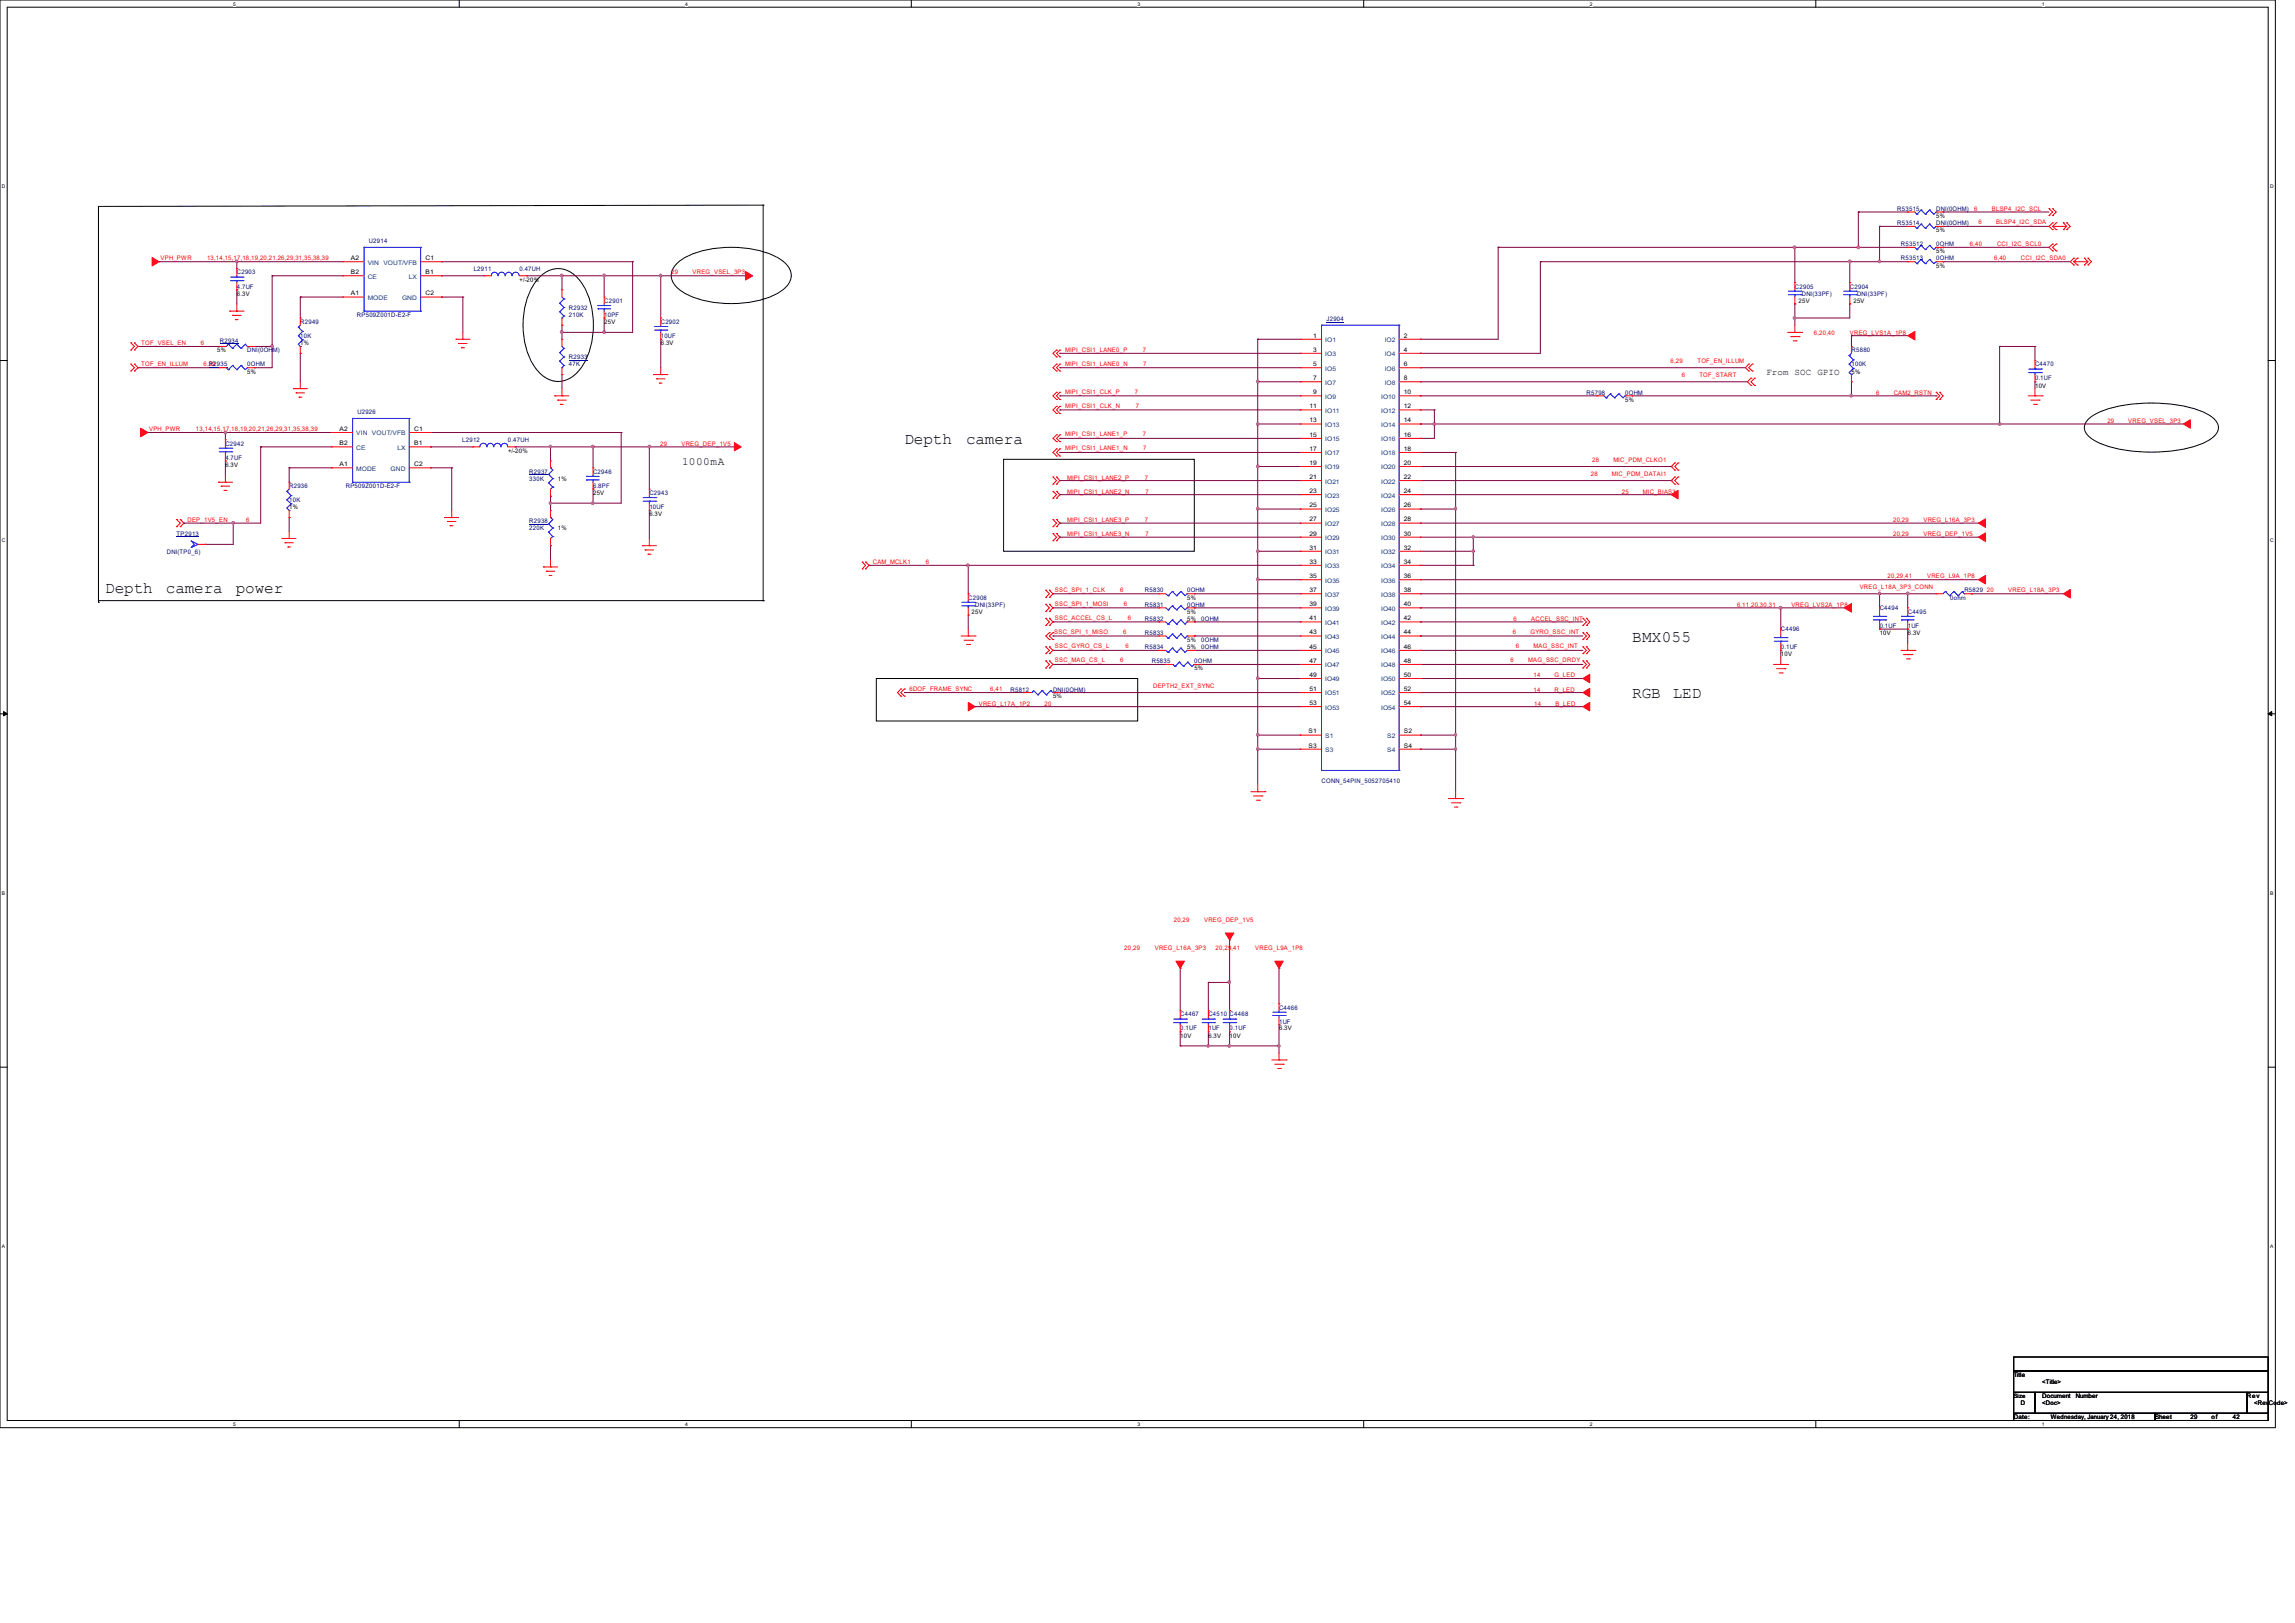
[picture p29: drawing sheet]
<svg xmlns="http://www.w3.org/2000/svg" width="297mm" height="210mm" viewBox="0 0 297 210" stroke-linecap="round" stroke-linejoin="round" font-family="sans-serif">
<defs><g id="words">
<g font-size="2.1">
<text x="117.1" y="57.4">Depth</text>
<text x="125" y="57.4">camera</text>
<text x="13.6" y="76.8">Depth</text>
<text x="21.5" y="76.8">camera</text>
<text x="30.5" y="76.8">power</text>
<text x="211.2" y="83">BMX055</text>
<text x="211.2" y="90.3">RGB</text>
<text x="216.5" y="90.3">LED</text>
</g>
<text font-size="1.4" x="88.3" y="60.2">1000mA</text>
<text font-size="1.2" x="228.6" y="48.6">From SOC GPIO</text>
<g font-size=".8" fill="#000080">
<text x="245.5" y="27.3">R53515</text>
<text x="245.5" y="29.1">R53514</text>
<text x="250.6" y="27.3">DNI(0OHM)</text>
<text x="250.6" y="29.1">DNI(0OHM)</text>
<text x="30.7" y="35.5">C2903</text>
<text x="47.8" y="31.5">U2914</text>
<text x="61.3" y="35.1">L2911</text>
<text x="67.2" y="35.1">0.47UH</text>
<text x="246" y="31.9">R53512</text>
<text x="246" y="33.7">R53513</text>
<text x="250.6" y="31.9">0OHM</text>
<text x="250.6" y="33.7">0OHM</text>
<text x="30.7" y="37.3">4.7UF</text>
<text x="38.9" y="41.9">R2949</text>
<text x="46.2" y="41">RP509Z001D-E2-F</text>
<text x="73.6" y="40.1">R2932</text>
<text x="73.6" y="41">210K</text>
<text x="78.2" y="39.2">C2901</text>
<text x="78.2" y="41">10PF</text>
<text x="85.5" y="41.9">C2902</text>
<text x="171.7" y="41.6">J2904</text>
<text x="232.3" y="37.3">C2905</text>
<text x="233.2" y="38.3">DNI(33PF)</text>
<text x="239.4" y="37.3">C2904</text>
<text x="240.3" y="38.3">DNI(33PF)</text>
<text x="27" y="47.4">R2935</text>
<text x="28.4" y="44.3">R2934</text>
<text x="32" y="47.4">0OHM</text>
<text x="32" y="45.6">DNI(0OHM)</text>
<text x="38.9" y="43.8">10K</text>
<text x="73.6" y="46.5">R2933</text>
<text x="73.6" y="47.4">47K</text>
<text x="85.5" y="43.8">10UF</text>
<text x="239.6" y="45.6">R5880</text>
<text x="239.6" y="47.4">100K</text>
<text x="263.4" y="47.4">C4470</text>
<text x="46.3" y="53.6">U2926</text>
<text x="205.3" y="51.1">R5798</text>
<text x="210.3" y="51.1">0OHM</text>
<text x="263.4" y="49.2">0.1UF</text>
<text x="29.2" y="57.7">C2942</text>
<text x="29.2" y="59.5">4.7UF</text>
<text x="59.8" y="57.2">L2912</text>
<text x="65.7" y="57.2">0.47UH</text>
<text x="37.4" y="63.2">R2936</text>
<text x="37.4" y="65">10K</text>
<text x="44.7" y="63.2">RP509Z001D-E2-F</text>
<text x="68.5" y="61.3">R2937</text>
<text x="68.5" y="62.2">330K</text>
<text x="76.8" y="61.3">C2946</text>
<text x="76.8" y="63.2">6.8PF</text>
<text x="84" y="64">C2943</text>
<text x="84" y="65.9">10UF</text>
<text x="21.6" y="71.6">DNI(TP0_6)</text>
<text x="22.9" y="69.3">TP2913</text>
<text x="68.5" y="67.7">R2938</text>
<text x="68.5" y="68.6">220K</text>
<text x="125.3" y="77.6">C2908</text>
<text x="148.2" y="76.7">R5830</text>
<text x="153.6" y="76.7">0OHM</text>
<text x="252.4" y="77.6">0ohm</text>
<text x="254.2" y="76.7">R5829</text>
<text x="126.2" y="78.5">DNI(33PF)</text>
<text x="148.2" y="82.2">R5833</text>
<text x="148.2" y="84">R5834</text>
<text x="148.2" y="78.5">R5831</text>
<text x="148.2" y="80.3">R5832</text>
<text x="153.6" y="78.5">0OHM</text>
<text x="155.5" y="84">0OHM</text>
<text x="155.5" y="80.3">0OHM</text>
<text x="155.5" y="83.1">0OHM</text>
<text x="230.5" y="81.7">C4496</text>
<text x="230.5" y="84">0.1UF</text>
<text x="243.3" y="78.9">C4494</text>
<text x="243.3" y="81.2">0.1UF</text>
<text x="246.9" y="79.4">C4495</text>
<text x="246.9" y="81.2">1UF</text>
<text x="130.8" y="89.5">R5812</text>
<text x="136.3" y="89.5">DNI(0OHM)</text>
<text x="149.1" y="85.8">R5835</text>
<text x="154.6" y="85.8">0OHM</text>
<text x="171" y="101.3">CONN_54PIN_5052705410</text>
<text x="152.7" y="131.5">C4467</text>
<text x="156.4" y="131.5">C4510 C4468</text>
<text x="165.5" y="130.6">C4466</text>
<text x="152.7" y="133.3">0.1UF</text>
<text x="156.4" y="133.3">1UF</text>
<text x="159.1" y="133.3">0.1UF</text>
<text x="165.5" y="132.5">1UF</text>
</g>
<g font-size=".8">
<text x="250.6" y="28.2">5%</text>
<text x="45.4" y="33.7">A2</text>
<text x="45.4" y="35.5">B2</text>
<text x="55.1" y="35.5">B1</text>
<text x="55.1" y="33.7">C1</text>
<text x="250.6" y="32.8">5%</text>
<text x="250.6" y="34.6">5%</text>
<text x="250.6" y="30.1">5%</text>
<text x="30.7" y="38.3">6.3V</text>
<text x="45.4" y="38.2">A1</text>
<text x="55.1" y="38.2">C2</text>
<text x="67.2" y="36.4">+/-20%</text>
<text x="78.2" y="41.9">25V</text>
<text x="232.8" y="39.2">25V</text>
<text x="239.9" y="39.2">25V</text>
<text x="28.1" y="45.6">5%</text>
<text x="38.9" y="44.7">1%</text>
<text x="85.5" y="44.7">6.3V</text>
<text x="169.9" y="43.7">1</text>
<text x="169.9" y="45.5">3</text>
<text x="169.9" y="47.4">5</text>
<text x="181.7" y="43.7">2</text>
<text x="181.7" y="45.5">4</text>
<text x="181.7" y="47.4">6</text>
<text x="32" y="48.3">5%</text>
<text x="169.5" y="52.8">11</text>
<text x="169.9" y="49.2">7</text>
<text x="169.9" y="51">9</text>
<text x="181.7" y="49.2">8</text>
<text x="181.7" y="51">10</text>
<text x="181.7" y="52.8">12</text>
<text x="210.3" y="52">5%</text>
<text x="239.6" y="48.3">5%</text>
<text x="263.4" y="50.2">10V</text>
<text x="43.9" y="55.8">A2</text>
<text x="43.9" y="57.6">B2</text>
<text x="53.6" y="57.6">B1</text>
<text x="53.6" y="55.8">C1</text>
<text x="65.7" y="58.6">+/-20%</text>
<text x="169.5" y="54.7">13</text>
<text x="169.5" y="56.5">15</text>
<text x="169.5" y="58.3">17</text>
<text x="181.7" y="54.7">14</text>
<text x="181.7" y="56.5">16</text>
<text x="181.7" y="58.3">18</text>
<text x="29.2" y="60.4">6.3V</text>
<text x="37.4" y="65.9">1%</text>
<text x="43.9" y="60.3">A1</text>
<text x="53.6" y="60.3">C2</text>
<text x="72.2" y="62.2">1%</text>
<text x="76.8" y="64">25V</text>
<text x="169.5" y="60.2">19</text>
<text x="169.5" y="62">21</text>
<text x="169.5" y="63.8">23</text>
<text x="169.5" y="65.7">25</text>
<text x="181.7" y="60.2">20</text>
<text x="181.7" y="62">22</text>
<text x="181.7" y="63.8">24</text>
<text x="181.7" y="65.7">26</text>
<text x="72.2" y="68.6">1%</text>
<text x="84" y="66.8">6.3V</text>
<text x="169.5" y="67.5">27</text>
<text x="169.5" y="69.3">29</text>
<text x="169.5" y="71.1">31</text>
<text x="181.7" y="67.5">28</text>
<text x="181.7" y="69.3">30</text>
<text x="181.7" y="71.1">32</text>
<text x="153.6" y="77.6">5%</text>
<text x="169.5" y="72.9">33</text>
<text x="169.5" y="74.8">35</text>
<text x="169.5" y="76.6">37</text>
<text x="181.7" y="72.9">34</text>
<text x="181.7" y="74.8">36</text>
<text x="181.7" y="76.6">38</text>
<text x="125.7" y="79.4">25V</text>
<text x="153.6" y="83.1">5%</text>
<text x="153.6" y="84">5%</text>
<text x="153.6" y="79.4">5%</text>
<text x="153.6" y="80.3">5%</text>
<text x="169.5" y="78.4">39</text>
<text x="169.5" y="80.3">41</text>
<text x="169.5" y="82.1">43</text>
<text x="169.5" y="83.9">45</text>
<text x="181.7" y="78.4">40</text>
<text x="181.7" y="80.3">42</text>
<text x="181.7" y="82.1">44</text>
<text x="181.7" y="83.9">46</text>
<text x="243.3" y="82.2">10V</text>
<text x="246.9" y="82.2">6.3V</text>
<text x="154.6" y="86.7">5%</text>
<text x="169.5" y="85.8">47</text>
<text x="169.5" y="87.6">49</text>
<text x="169.5" y="89.4">51</text>
<text x="181.7" y="85.8">48</text>
<text x="181.7" y="87.6">50</text>
<text x="181.7" y="89.4">52</text>
<text x="230.5" y="84.9">10V</text>
<text x="136.3" y="90.4">5%</text>
<text x="169.3" y="94.9">S1</text>
<text x="169.5" y="91.2">53</text>
<text x="181.7" y="94.9">S2</text>
<text x="181.7" y="91.2">54</text>
<text x="169.3" y="96.7">S3</text>
<text x="181.7" y="96.7">S4</text>
<text x="152.7" y="134.3">10V</text>
<text x="156.4" y="134.3">6.3V</text>
<text x="159.1" y="134.3">10V</text>
<text x="165.5" y="133.3">6.3V</text>
<text x="260.6" y="178.2">Title</text>
<text x="264.3" y="179.1">&lt;Title&gt;</text>
<text x="260.6" y="180.9">Size</text>
<text x="260.6" y="183.6">Date:</text>
<text x="261.5" y="181.8">D</text>
<text x="264.3" y="180.9">Document</text>
<text x="264.3" y="181.8">&lt;Doc&gt;</text>
<text x="265.4" y="183.6">Wednesday, January 24, 2018</text>
<text x="268.6" y="180.9">Number</text>
<text x="278.9" y="183.6">Sheet</text>
<text x="283.5" y="183.6">29</text>
<text x="286.2" y="183.6">of</text>
<text x="289" y="183.6">42</text>
<text x="290.8" y="180.9">Rev</text>
<text x="291.7" y="181.8">&lt;RevCode&gt;</text>
</g>
<g font-size=".8" fill="#f00">
<text x="255.5" y="27.3">6</text>
<text x="256" y="29">6</text>
<text x="257.8" y="27.3">BLSP4_I2C_SCL</text>
<text x="258.3" y="29">BLSP4_I2C_SDA</text>
<text x="20.8" y="33.7">VPH_PWR</text>
<text x="26.8" y="33.7">13,14,15,17,18,19,20,21,26,29,31,35,38,39</text>
<text x="86.9" y="35.5">29</text>
<text x="89.6" y="35.5">VREG_VSEL_3P3</text>
<text x="254.9" y="31.9">6,40</text>
<text x="258.1" y="33.7">6,40</text>
<text x="258.5" y="31.9">CCI_I2C_SCL0</text>
<text x="261.5" y="33.7">CCI_I2C_SDA0</text>
<text x="18.3" y="47.4">TOF_EN_ILLUM</text>
<text x="18.3" y="44.7">TOF_VSEL_EN</text>
<text x="26" y="44.7">6</text>
<text x="26.3" y="47.4">6,29</text>
<text x="137.8" y="47.3">MIPI_CSI1_LANE0_N</text>
<text x="137.8" y="45.5">MIPI_CSI1_LANE0_P</text>
<text x="147.9" y="45.5">7</text>
<text x="148" y="47.3">7</text>
<text x="216.2" y="46.9">6,29</text>
<text x="219.7" y="46.9">TOF_EN_ILLUM</text>
<text x="234.8" y="43.3">6,20,40</text>
<text x="239.4" y="43.3">VREG_LVS1A_1P8</text>
<text x="137.8" y="52.8">MIPI_CSI1_CLK_N</text>
<text x="137.8" y="51">MIPI_CSI1_CLK_P</text>
<text x="146.9" y="51">7</text>
<text x="147" y="52.8">7</text>
<text x="217.6" y="48.8">6</text>
<text x="219.9" y="48.8">TOF_START</text>
<text x="242.8" y="51.1">6</text>
<text x="245.1" y="51.1">CAM2_RSTN</text>
<text x="19.3" y="55.8">VPH_PWR</text>
<text x="25.4" y="55.8">13,14,15,17,18,19,20,21,26,29,31,35,38,39</text>
<text x="85.4" y="57.7">29</text>
<text x="88.2" y="57.7">VREG_DEP_1V5</text>
<text x="137.8" y="56.5">MIPI_CSI1_LANE1_P</text>
<text x="137.8" y="58.3">MIPI_CSI1_LANE1_N</text>
<text x="147.9" y="56.5">7</text>
<text x="148" y="58.3">7</text>
<text x="206" y="59.8">28</text>
<text x="208.8" y="59.8">MIC_PDM_CLKO1</text>
<text x="272.7" y="54.7">29</text>
<text x="275.4" y="54.7">VREG_VSEL_3P3</text>
<text x="138.1" y="62.1">MIPI_CSI1_LANE2_P</text>
<text x="138.1" y="63.9">MIPI_CSI1_LANE2_N</text>
<text x="148.2" y="62.1">7</text>
<text x="148.3" y="63.9">7</text>
<text x="205.9" y="61.6">28</text>
<text x="208.6" y="61.6">MIC_PDM_DATAI1</text>
<text x="209.9" y="63.9">25</text>
<text x="212.6" y="63.9">MIC_BIAS3</text>
<text x="24.3" y="67.5">DEP_1V5_EN</text>
<text x="31.8" y="67.5">6</text>
<text x="138.1" y="69.3">MIPI_CSI1_LANE3_N</text>
<text x="138.1" y="67.5">MIPI_CSI1_LANE3_P</text>
<text x="148.2" y="67.5">7</text>
<text x="148.3" y="69.3">7</text>
<text x="245" y="67.5">20,29</text>
<text x="245" y="69.3">20,29</text>
<text x="248.9" y="67.5">VREG_L16A_3P3</text>
<text x="248.9" y="69.3">VREG_DEP_1V5</text>
<text x="113" y="73">CAM_MCLK1</text>
<text x="119.8" y="73">6</text>
<text x="136.5" y="76.6">SSC_SPI_1_CLK</text>
<text x="145" y="76.6">6</text>
<text x="240.7" y="76.2">VREG_L18A_3P3_CONN</text>
<text x="244.3" y="74.8">20,29,41</text>
<text x="249.4" y="74.8">VREG_L9A_1P8</text>
<text x="257.1" y="76.7">20</text>
<text x="259.9" y="76.7">VREG_L18A_3P3</text>
<text x="136.4" y="82.1">SSC_SPI_1_MISO</text>
<text x="136.5" y="78.4">SSC_SPI_1_MOSI</text>
<text x="136.5" y="80.2">SSC_ACCEL_CS_L</text>
<text x="136.5" y="83.9">SSC_GYRO_CS_L</text>
<text x="145.3" y="82.1">6</text>
<text x="145.4" y="78.4">6</text>
<text x="145.7" y="83.9">6</text>
<text x="146" y="80.2">6</text>
<text x="195.8" y="82.1">6</text>
<text x="195.9" y="80.3">6</text>
<text x="196.2" y="83.8">6</text>
<text x="198.1" y="82.1">GYRO_SSC_INT</text>
<text x="198.2" y="80.3">ACCEL_SSC_INT</text>
<text x="198.5" y="83.8">MAG_SSC_INT</text>
<text x="224.8" y="78.5">6,11,20,30,31</text>
<text x="231.8" y="78.5">VREG_LVS2A_1P8</text>
<text x="117.7" y="89.4">6DOF_FRAME_SYNC</text>
<text x="128.2" y="89.4">6,41</text>
<text x="136.5" y="85.7">SSC_MAG_CS_L</text>
<text x="145" y="85.7">6</text>
<text x="149.2" y="89">DEPTH2_EXT_SYNC</text>
<text x="195.5" y="85.7">6</text>
<text x="197.8" y="85.7">MAG_SSC_DRDY</text>
<text x="198.5" y="89.5">14</text>
<text x="198.5" y="87.6">14</text>
<text x="201.2" y="89.5">R_LED</text>
<text x="201.2" y="87.6">G_LED</text>
<text x="126.7" y="91.3">VREG_L17A_1P2</text>
<text x="135.2" y="91.3">20</text>
<text x="198.6" y="91.3">14</text>
<text x="201.3" y="91.3">B_LED</text>
<text x="151.9" y="119.3">20,29</text>
<text x="155.8" y="119.3">VREG_DEP_1V5</text>
<text x="145.5" y="122.9">20,29</text>
<text x="149.4" y="122.9">VREG_L16A_3P3</text>
<text x="157.3" y="122.9">20,29,41</text>
<text x="162.4" y="122.9">VREG_L9A_1P8</text>
</g>
<g font-size=".8" fill="#004080">
<text x="47.6" y="34.2">VIN VOUT/VFB</text>
<text x="47.6" y="38.8">MODE</text>
<text x="47.6" y="36.1">CE</text>
<text x="52" y="38.8">GND</text>
<text x="52.9" y="36.1">LX</text>
<text x="171.5" y="44.3">IO1</text>
<text x="171.5" y="46.1">IO3</text>
<text x="171.5" y="48">IO5</text>
<text x="179.2" y="44.3">IO2</text>
<text x="179.2" y="46.1">IO4</text>
<text x="179.2" y="48">IO6</text>
<text x="171.5" y="49.8">IO7</text>
<text x="171.5" y="51.6">IO9</text>
<text x="171.5" y="53.4">IO11</text>
<text x="178.7" y="51.6">IO10</text>
<text x="178.7" y="53.4">IO12</text>
<text x="179.2" y="49.8">IO8</text>
<text x="46.1" y="56.3">VIN VOUT/VFB</text>
<text x="46.1" y="58.2">CE</text>
<text x="51.4" y="58.2">LX</text>
<text x="171.5" y="55.2">IO13</text>
<text x="171.5" y="57.1">IO15</text>
<text x="171.5" y="58.9">IO17</text>
<text x="178.7" y="55.2">IO14</text>
<text x="178.7" y="57.1">IO16</text>
<text x="178.7" y="58.9">IO18</text>
<text x="46.1" y="60.9">MODE</text>
<text x="50.5" y="60.9">GND</text>
<text x="171.5" y="60.7">IO19</text>
<text x="171.5" y="62.6">IO21</text>
<text x="171.5" y="64.4">IO23</text>
<text x="178.7" y="60.7">IO20</text>
<text x="178.7" y="62.6">IO22</text>
<text x="178.7" y="64.4">IO24</text>
<text x="171.5" y="66.2">IO25</text>
<text x="171.5" y="68.1">IO27</text>
<text x="171.5" y="69.9">IO29</text>
<text x="171.5" y="71.7">IO31</text>
<text x="178.7" y="66.2">IO26</text>
<text x="178.7" y="68.1">IO28</text>
<text x="178.7" y="69.9">IO30</text>
<text x="178.7" y="71.7">IO32</text>
<text x="171.5" y="73.5">IO33</text>
<text x="171.5" y="75.4">IO35</text>
<text x="171.5" y="77.2">IO37</text>
<text x="178.7" y="73.5">IO34</text>
<text x="178.7" y="75.4">IO36</text>
<text x="178.7" y="77.2">IO38</text>
<text x="171.5" y="79">IO39</text>
<text x="171.5" y="80.9">IO41</text>
<text x="171.5" y="82.7">IO43</text>
<text x="178.7" y="79">IO40</text>
<text x="178.7" y="80.9">IO42</text>
<text x="178.7" y="82.7">IO44</text>
<text x="171.5" y="84.5">IO45</text>
<text x="171.5" y="86.4">IO47</text>
<text x="171.5" y="88.2">IO49</text>
<text x="171.5" y="90">IO51</text>
<text x="178.7" y="84.5">IO46</text>
<text x="178.7" y="86.4">IO48</text>
<text x="178.7" y="88.2">IO50</text>
<text x="178.7" y="90">IO52</text>
<text x="171.5" y="95.5">S1</text>
<text x="171.5" y="91.8">IO53</text>
<text x="178.7" y="91.8">IO54</text>
<text x="179.5" y="95.5">S2</text>
<text x="171.5" y="97.3">S3</text>
<text x="179.5" y="97.3">S4</text>
</g>
<g font-size=".6">
<text x="30.2" y=".7">5</text>
<text x="88.7" y=".7">4</text>
<text x="147.2" y=".7">3</text>
<text x="205.7" y=".7">2</text>
<text x="264.2" y=".7">1</text>
<text x=".3" y="24.4">D</text>
<text x="293.8" y="24.4">D</text>
<text x=".3" y="70.1">C</text>
<text x="293.8" y="70.1">C</text>
<text x=".3" y="115.8">B</text>
<text x="293.8" y="115.8">B</text>
<text x=".3" y="161.5">A</text>
<text x="293.8" y="161.5">A</text>
<text x="30.2" y="184.5">5</text>
<text x="88.7" y="184.5">4</text>
<text x="147.2" y="184.5">3</text>
<text x="205.7" y="184.5">2</text>
<text x="264.2" y="184.5">1</text>
</g>
</g></defs>
<path d="M0 0h294.5v184.7h-294.5zM.9 .9h292.6v182.9h-292.6z" fill="none" stroke="#000" stroke-width=".13"/>
<g fill="#fff">
<path d="M30.2 .1h.3v.7h-.3z"/>
<path d="M30.2 183.9h.3v.8h-.3z"/>
</g>
<path d="M59.4 0v.9M59.4 183.8v.9" fill="none" stroke="#000" stroke-width=".13"/>
<g fill="#fff">
<path d="M88.7 .1h.3v.7h-.3z"/>
<path d="M88.7 183.9h.3v.8h-.3z"/>
</g>
<path d="M117.9 0v.9M117.9 183.8v.9" fill="none" stroke="#000" stroke-width=".13"/>
<g fill="#fff">
<path d="M147.2 .1h.3v.7h-.3z"/>
<path d="M147.2 183.9h.3v.8h-.3z"/>
</g>
<path d="M176.5 0v.9M176.5 183.8v.9" fill="none" stroke="#000" stroke-width=".13"/>
<g fill="#fff">
<path d="M205.7 .1h.4v.7h-.4z"/>
<path d="M205.7 183.9h.4v.8h-.4z"/>
</g>
<path d="M235 0v.9M235 183.8v.9" fill="none" stroke="#000" stroke-width=".13"/>
<g fill="#fff">
<path d="M264.2 .1h.4v.7h-.4z"/>
<path d="M264.2 183.9h.4v.8h-.4z"/>
<path d="M.3 23.8h.4v.7h-.4z"/>
<path d="M293.8 23.8h.5v.7h-.5z"/>
<path d="M.3 69.5h.4v.7h-.4z"/>
<path d="M293.8 69.5h.5v.7h-.5z"/>
</g>
<path d="M0 46.7h.9M293.5 46.7h1" fill="none" stroke="#000" stroke-width=".13"/>
<g fill="#fff">
<path d="M.3 115.2h.4v.8h-.4z"/>
<path d="M293.8 115.2h.4v.8h-.4z"/>
</g>
<path d="M0 92.4h.9M293.5 92.4h1" fill="none" stroke="#000" stroke-width=".13"/>
<path d="M.5 92.1l.4 .3-.4 .2zM293.5 92.4l.5-.3v.5z" fill="#000" stroke="#000" stroke-width=".13"/>
<g fill="#fff">
<path d="M.3 161h.3v.7h-.3z"/>
<path d="M293.8 161h.4v.7h-.4z"/>
</g>
<g fill="none" stroke="#000" stroke-width=".13">
<path d="M69.6 36.2a3.3 3.3 0 0 1 5.3 0 10.2 10.2 0 0 1 1.4 9.2 5.4 5.4 0 0 1-3.3 3.9 3.7 3.7 0 0 1-4-2.1 10.7 10.7 0 0 1 0-10.3zM87.7 34a9.9 9.9 0 0 1 5.7-1.9 13.3 13.3 0 0 1 7.5 1.4 2.49 2.49 0 0 1 1.4 2.7 3.9 3.9 0 0 1-2.2 2 14.7 14.7 0 0 1-11 0 3.9 3.9 0 0 1-2.1-2 2.07 2.07 0 0 1 .7-2.2zM98.8 26.5h.1M98.8 26.5l-86.1 .2v51.2M98.8 26.5v51.2M129.9 59.4h24.7v11.9h-24.7zM270.2 54.3a9.5 9.5 0 0 1 5.5-2 19 19 0 0 1 9.7 1.2 2.45 2.45 0 0 1 1.7 1.8 2.45 2.45 0 0 1-1.7 1.9 19.3 19.3 0 0 1-11 .9 8.6 8.6 0 0 1-4.2-1.8 1.36 1.36 0 0 1 0-2zM12.7 77.9h.1M12.8 77.7h86M98.8 77.7h.1M113.4 87.8h33.8v5.5h-33.8zM0 138.1h.9"/>
<path d="M293.5 138.1h1M260.6 175.6h32.9v1.8h-32.9zM260.6 177.4h32.9v2.8h-32.9zM260.6 180.2h2.8v2.7h-2.8zM260.6 182.9h18.3v.9h-18.3zM263.4 180.2h27.4v2.7h-27.4zM278.9 182.9h14.6v.9h-14.6zM290.8 180.2h2.7v2.7h-2.7z"/>
</g>
<g fill="none" stroke="#800040" stroke-width=".13">
<path d="M20.6 33.9h.1M20.6 33.9h23.8M30.6 37.5h.1M30.6 33.9h.1M30.6 33.9v.9M30.6 37.5v1.8M35.2 35.7h.1M35.2 35.7h9.2M35.2 35.7v11.9h-2.3M38.9 38.4h.1M38.9 38.4h5.5M38.9 38.4v2.7"/>
<path d="M57.1 35.7h.1M57.1 33.9h.1M57.1 38.4h.1M57.1 33.9h24.8M57.1 35.7h5.6M57.1 38.4h2.8M59.9 38.4h.1M59.9 38.4v4.6M68.2 35.7h.1M68.2 35.7h28.3M72.7 35.7h.1M72.7 35.7v1.8"/>
<path d="M78.2 35.7h.1M78.2 35.7v2.7M81.9 33.9h.1M81.9 33.9v9.1h-9.2M85.5 35.7h.1M85.5 35.7v5.4M193.9 32h.1M193.9 32h53M193.9 32v11.9h-10.1M199.3 33.9h.1M199.3 33.9h47.6M199.3 33.9v11.8h-15.5"/>
<path d="M232.3 39.3h.1M232.3 32h.1M232.3 32v4.6M232.3 39.3v2.8M239.4 33.9h.1M239.4 39.3h.1M239.4 33.9v2.7M239.4 39.3v1.8h-7.1M240.5 27.4h.1M240.5 32h.1M240.5 27.4v4.6M240.5 27.4h6.4"/>
<path d="M243.2 29.3h.1M243.2 33.9h.1M243.2 29.3h3.7M243.2 29.3v4.6M251.5 33.9h.1M251.5 32h.1M251.5 29.3h.1M251.5 27.4h.1M251.5 33.9h16.4M251.5 27.4h13.7M251.5 32h13.7M251.5 29.3h13.7"/>
<path d="M17.9 47.6h.1M17.9 44.8h.1M17.9 44.8h10.5M17.9 47.6h10.5M19.1 56h.1M19.1 56h23.8M29.2 56h.1M29.2 59.6h.1M29.2 56v.9M29.2 59.6v1.9M32.9 44.8h.1M32.9 47.6h.1"/>
<path d="M32.9 44.8h2.3M33.7 57.8h.1M33.7 57.8v9.9h-9.9M33.7 57.8h9.2M35.2 44.8h.1M38.9 45.7h.1M38.9 45.7v3.7M55.7 56h.1M55.7 57.8h.1M55.7 56h24.7M55.7 57.8h5.5M66.7 57.8h.1"/>
<path d="M66.7 57.8h28.3M71.2 57.8h.1M71.2 57.8v1.8M72.7 48.5h.1M72.7 43h.1M72.7 42.1h.1M72.7 42.1v1.8M72.7 48.5v1.8M76.8 57.8h.1M76.8 57.8v2.7M78.2 43h.1M78.2 41.1h.1"/>
<path d="M78.2 41.1v1.9M80.4 56h.1M80.4 56v9.1h-9.2M84 57.8h.1M84 57.8v5.5M85.5 43.9h.1M85.5 43.9v3.7M137.2 45.7h.1M137.2 47.6h.1M137.2 58.5h.1M137.2 51.2h.1M137.2 53h.1"/>
<path d="M137.2 56.7h.1M137.2 47.6h31.1M137.2 45.7h31.1M137.2 58.5h31.1M137.2 51.2h31.1M137.2 53h31.1M137.2 56.7h31.1M162.8 43.9h.1M162.8 49.4h.1M162.8 54.9h.1M162.8 43.9h5.5M162.8 43.9v57.6"/>
<path d="M162.8 49.4h5.5M162.8 54.9h5.5M183.8 45.7h.1M183.8 43.9h.1M183.8 54.9h.1M183.8 56.7h.1M183.8 51.2h.1M183.8 49.4h.1M183.8 47.6h.1M183.8 47.6h42.1M183.8 58.5h4.6M183.8 51.2h22.9"/>
<path d="M183.8 53h1.8M183.8 49.4h42.3M183.8 54.9h98.8M185.6 54.9h.1M185.6 53h.1M185.6 53v3.7h-1.8M188.4 58.5h.1M188.4 58.5v43.9M211.2 51.2h39.4M232.3 41.1h.1M239.6 51.2h.1M239.6 43.4h.1"/>
<path d="M239.6 49.4h.1M239.6 43.4h7.3M239.6 43.4v1.4M239.6 49.4v1.8M250.6 51.2h.1M258.8 44.8h.1M258.8 54.9h.1M258.8 44.8h4.6M258.8 44.8v10.1M263.4 49.4h.1M263.4 44.8h.1M263.4 44.8v1.9"/>
<path d="M263.4 49.4v.9M23.8 67.7h.1M26.5 70.4h.1M30.2 67.7h.1M30.2 67.7v2.7h-3.7M37.4 60.5h.1M37.4 67h.1M37.4 60.5v1.9M37.4 67v1.8M37.4 60.5h5.5M55.7 60.5h.1M55.7 60.5h2.8"/>
<path d="M58.5 60.5h.1M58.5 60.5v5.5M71.2 64.2h.1M71.2 65.1h.1M71.2 70.6h.1M71.2 64.2v1.8M71.2 70.6v1.8M76.8 63.3h.1M76.8 65.1h.1M76.8 63.3v1.8M84 66h.1M84 66v3.7"/>
<path d="M112.5 73.2h.1M112.5 73.2h55.8M125.3 73.2h.1M125.3 79.6h.1M125.3 73.2v3.6M125.3 79.6v1.8M136.3 78.7h.1M136.3 76.8h.1M136.3 78.7h13.7M136.3 76.8h13.7M137.2 67.7h.1M137.2 64h.1"/>
<path d="M137.2 62.2h.1M137.2 69.5h.1M137.2 67.7h31.1M137.2 64h31.1M137.2 62.2h31.1M137.2 69.5h31.1M154.6 78.7h.1M154.6 76.8h.1M154.6 78.7h13.7M154.6 76.8h13.7M162.8 60.4h.1M162.8 65.9h.1"/>
<path d="M162.8 71.3h.1M162.8 75h.1M162.8 60.4h5.5M162.8 65.9h5.5M162.8 71.3h5.5M162.8 75h5.5M183.8 67.7h.1M183.8 65.9h.1M183.8 76.8h.1M183.8 78.7h.1M183.8 75h.1M183.8 67.7h72.2"/>
<path d="M183.8 60.4h32.5M183.8 64h32.5M183.8 62.2h32.5M183.8 69.5h72.2M183.8 73.2h6.9M183.8 65.9h4.6M183.8 71.3h6.9M183.8 75h72.2M183.8 78.7h54.9M183.8 76.8h66.8M188.4 65.9h.1M190.7 69.5h.1"/>
<path d="M190.7 71.3h.1M190.7 73.2h.1M190.7 69.5v3.7M216.3 60.4h.1M216.3 62.2h.1M216.3 64h.1M230.5 78.7h.1M230.5 78.7v2.7M243.2 76.8h.1M243.2 76.8v1.9M246.9 76.8h.1M246.9 76.8v1.9"/>
<path d="M255.1 76.8h.1M255.1 76.8h11.9M256 69.5h.1M117.1 89.6h.1M117.1 89.6h15.5M126.2 91.4h.1M126.2 91.4h42.1M136.3 80.5h.1M136.3 82.3h.1M136.3 84.2h.1M136.3 86h.1M136.3 80.5h13.7"/>
<path d="M136.3 82.3h13.7M136.3 84.2h13.7M136.3 86h14.6M137.2 89.6h.1M137.2 89.6h31.1M154.6 80.5h.1M154.6 82.3h.1M154.6 84.2h.1M154.6 80.5h13.7M154.6 82.3h13.7M154.6 84.2h13.7M155.4 86h.1"/>
<path d="M155.4 86h12.9M162.8 87.8h.1M162.8 95.1h.1M162.8 96.9h.1M162.8 87.8h5.5M162.8 95.1h5.5M162.8 96.9h5.5M183.8 80.5h.1M183.8 82.3h.1M183.8 84.2h.1M183.8 86h.1M183.8 91.4h.1"/>
<path d="M183.8 87.8h.1M183.8 89.6h.1M183.8 95.1h.1M183.8 96.9h.1M183.8 80.5h21.1M183.8 82.3h21.1M183.8 84.2h21.1M183.8 86h21.1M183.8 87.8h21.1M183.8 91.4h21.1M183.8 89.6h21.1M183.8 95.1h4.6"/>
<path d="M183.8 96.9h4.6M188.4 95.1h.1M188.4 96.9h.1M230.5 84.2h.1M230.5 84.2v.8M243.2 81.4h.1M243.2 81.4h3.7M246.9 81.4h.1M246.9 81.4v1.8M152.7 125.3h.1M152.7 135.3h.1M152.7 133.5h.1"/>
<path d="M152.7 125.3v5.5M152.7 133.5v1.8M152.7 135.3h12.8M156.4 127.1h.1M156.4 135.3h.1M156.4 133.5h.1M156.4 127.1v3.7M156.4 133.5v1.8M156.4 127.1h2.7M159.1 127.1h.1M159.1 135.3h.1M159.1 133.5h.1"/>
<path d="M159.1 121.6h.1M159.1 121.6v9.2M159.1 133.5v1.8M165.5 125.3h.1M165.5 135.3h.1M165.5 132.6h.1M165.5 125.3v4.6M165.5 132.6v3.7"/>
</g>
<g fill="#f0f" stroke="#f0f" stroke-width=".13">
<circle cx="30.6" cy="33.8" r=".16"/>
<circle cx="78.2" cy="35.6" r=".17"/>
<circle cx="72.7" cy="35.6" r=".17"/>
<circle cx="78.2" cy="43" r=".17"/>
<circle cx="72.7" cy="43" r=".17"/>
<circle cx="85.5" cy="35.6" r=".16"/>
<circle cx="35.2" cy="44.8" r=".16"/>
<circle cx="29.2" cy="56" r=".17"/>
<circle cx="76.7" cy="57.8" r=".17"/>
<circle cx="71.2" cy="57.8" r=".16"/>
<circle cx="76.7" cy="65.1" r=".17"/>
<circle cx="71.2" cy="65.1" r=".16"/>
<circle cx="84" cy="57.8" r=".17"/>
<circle cx="30.2" cy="67.6" r=".17"/>
<circle cx="243.2" cy="33.8" r=".16"/>
<circle cx="240.5" cy="32" r=".17"/>
<circle cx="232.2" cy="41.1" r=".17"/>
<circle cx="232.2" cy="32" r=".17"/>
<circle cx="239.4" cy="33.8" r=".17"/>
<circle cx="162.8" cy="49.4" r=".17"/>
<circle cx="162.8" cy="54.9" r=".17"/>
<circle cx="162.8" cy="60.3" r=".17"/>
<circle cx="125.3" cy="73.2" r=".17"/>
<circle cx="162.8" cy="71.3" r=".17"/>
<circle cx="162.8" cy="65.8" r=".17"/>
<circle cx="258.8" cy="54.9" r=".17"/>
<circle cx="185.6" cy="54.9" r=".17"/>
<circle cx="162.8" cy="75" r=".17"/>
<circle cx="162.8" cy="95.1" r=".17"/>
<circle cx="162.8" cy="87.8" r=".17"/>
<circle cx="159.1" cy="127.1" r=".17"/>
<circle cx="165.5" cy="135.3" r=".16"/>
<circle cx="159.1" cy="135.3" r=".17"/>
<circle cx="156.3" cy="135.3" r=".16"/>
<circle cx="188.4" cy="65.8" r=".16"/>
<circle cx="188.4" cy="95.1" r=".16"/>
<circle cx="162.8" cy="96.9" r=".17"/>
<circle cx="188.4" cy="96.9" r=".16"/>
<circle cx="239.6" cy="51.2" r=".17"/>
<circle cx="243.2" cy="76.8" r=".16"/>
<circle cx="246.9" cy="76.8" r=".17"/>
<circle cx="230.4" cy="78.6" r=".17"/>
<circle cx="190.6" cy="71.3" r=".16"/>
<circle cx="190.6" cy="69.5" r=".16"/>
</g>
<g fill="none" stroke="#f00" stroke-width=".13">
<path d="M30.6 34.8h.1M30.6 37.5h.1M30.6 34.8v.9M30.6 36.6v.9M30.6 39.3v1M44.4 38.4h.1M44.4 33.9h.1M44.4 35.7h.1M44.4 33.9h2.7M44.4 35.7h2.7M44.4 38.4h2.7M54.4 33.9h2.7"/>
<path d="M54.4 35.7h2.7M54.4 38.4h2.7M57.1 35.7h.1M57.1 33.9h.1M57.1 38.4h.1M62.7 35.7h.1M62.7 35.7h.9M67.2 35.7h1M68.2 35.7h.1M72.7 37.5h.1M72.7 37.5v.9M78.2 38.4h.1"/>
<path d="M78.2 38.4v.9M232.3 36.6h.1M232.3 39.3h.1M232.3 36.6v.9M232.3 38.4v.9M239.4 36.6h.1M239.4 39.3h.1M239.4 36.6v.9M239.4 38.4v.9M246.9 32h.1M246.9 27.4h.1M246.9 33.9h.1"/>
<path d="M246.9 29.3h.1M246.9 29.3h.9M246.9 33.9h.9M246.9 32h.9M246.9 27.4h.9M250.6 29.3h.9M250.6 33.9h.9M250.6 32h.9M250.6 27.4h.9M251.5 32h.1M251.5 27.4h.1M251.5 33.9h.1"/>
<path d="M251.5 29.3h.1M265.2 27h.1M265.2 27.9h.1M265.2 27l.4 .4-.4 .5M265.6 28.8h.1M265.6 29.7h.1M265.6 29.3h.1M265.6 27h.1M265.6 27.9h.1M265.6 32.5h.1M265.6 31.6h.1M265.6 28.8l-.4 .5 .4 .4"/>
<path d="M265.6 29.3l.5 .4M265.6 29.3h1.9M265.6 27l.5 .4-.5 .5M265.6 31.6l-.4 .4 .4 .5M266.1 29.7h.1M266.1 28.8h.1M266.1 31.6h.1M266.1 32.5h.1M266.1 28.8l-.5 .5M266.1 31.6l-.5 .4 .5 .5M267 28.8h.1M267 29.7h.1"/>
<path d="M267 28.8l.5 .5M267.5 29.7h.1M267.5 28.8h.1M267.5 28.8l.4 .5-.4 .4M267.5 29.3l-.5 .4M268.4 34.3h.1M268.4 33.4h.1M268.4 33.9h.1M268.4 33.4l-.5 .5 .5 .4M268.4 33.9l.5 .4M268.4 33.9h1.8M268.9 33.4h.1"/>
<path d="M268.9 34.3h.1M268.9 33.4l-.5 .5M269.7 33.4h.1M269.7 34.3h.1M269.7 33.4l.5 .5M270.2 33.4h.1M270.2 34.3h.1M270.2 33.4l.5 .5-.5 .4M270.2 33.9l-.5 .4M16.9 47.1h.1M16.9 48h.1M16.9 44.4h.1"/>
<path d="M16.9 45.3h.1M16.9 47.1l.5 .5-.5 .4M16.9 44.4l.5 .4-.5 .5M17.4 48h.1M17.4 47.1h.1M17.4 45.3h.1M17.4 44.4h.1M17.4 47.1l.5 .5-.5 .4M17.4 44.4l.5 .4-.5 .5M28.4 47.6h.1M28.4 44.8h.1M28.4 47.6h.9"/>
<path d="M28.4 44.8h.9M29.2 56.9h.1M29.2 59.6h.1M29.2 56.9v.9M29.2 58.7v.9M29.7 40.3h.1M29.7 40.3h1.9M30.1 40.8h.1M30.1 40.8h1.1M30.5 41.4h.1M30.5 41.4h.3M30.6 40.3h.1"/>
<path d="M32 47.6h.9M32 44.8h.9M32.9 47.6h.1M32.9 44.8h.1M38 50.3h.1M38 50.3h1.8M38.3 50.8h.1M38.3 50.8h1.1M38.7 51.4h.1M38.7 51.4h.4M38.9 50.3h.1M38.9 45.7h.1"/>
<path d="M38.9 41.1h.1M38.9 41.1v1M38.9 44.8v.9M38.9 49.4v.9M42.9 56h.1M42.9 57.8h.1M42.9 57.8h2.7M42.9 56h2.7M53 57.8h2.7M53 56h2.7M55.7 57.8h.1M55.7 56h.1"/>
<path d="M59 43.9h.1M59 43.9h1.8M59.4 44.4h.1M59.4 44.4h1.1M59.7 45h.1M59.7 45h.4M59.9 43.9h.1M59.9 43v.9M61.2 57.8h.1M61.2 57.8h.9M65.7 57.8h1M66.7 57.8h.1"/>
<path d="M71.2 59.6h.1M71.2 59.6v.9M71.8 51.2h.1M71.8 51.2h1.8M72.2 51.8h.1M72.2 51.8h1.1M72.5 52.3h.1M72.5 52.3h.4M72.7 51.2h.1M72.7 43.9h.1M72.7 48.5h.1M72.7 42.1h.1"/>
<path d="M72.7 41.1v1M72.7 43.9v.9M72.7 47.6v.9M72.7 50.3v.9M78.2 41.1h.1M78.2 40.3v.8M84.6 48.5h.1M84.6 48.5h1.8M85 49h.1M85 49h1.1M85.3 49.6h.1M85.3 49.6h.4"/>
<path d="M85.5 48.5h.1M85.5 41.1h.1M85.5 43.9h.1M85.5 41.1v1M85.5 43v.9M85.5 47.6v.9M136.7 56.3h.1M136.7 57.1h.1M136.7 52.6h.1M136.7 53.5h.1M136.7 47.1h.1M136.7 48h.1"/>
<path d="M136.7 45.3h.1M136.7 46.2h.1M136.7 58.1h.1M136.7 59h.1M136.7 50.8h.1M136.7 51.7h.1M136.7 56.3l-.4 .4 .4 .4M136.7 52.6l-.4 .4 .4 .5M136.7 47.1l-.4 .5 .4 .4M136.7 45.3l-.4 .4 .4 .5M136.7 58.1l-.4 .4 .4 .5M136.7 50.8l-.4 .4 .4 .5"/>
<path d="M137.2 56.3h.1M137.2 57.1h.1M137.2 52.6h.1M137.2 53.5h.1M137.2 47.1h.1M137.2 48h.1M137.2 45.3h.1M137.2 46.2h.1M137.2 58.1h.1M137.2 59h.1M137.2 50.8h.1M137.2 51.7h.1"/>
<path d="M137.2 56.3l-.5 .4 .5 .4M137.2 52.6l-.5 .4 .5 .5M137.2 47.1l-.5 .5 .5 .4M137.2 45.3l-.5 .4 .5 .5M137.2 58.1l-.5 .4 .5 .5M137.2 50.8l-.5 .4 .5 .5M168.3 43.9h.1M168.3 45.7h.1M168.3 47.6h.1M168.3 49.4h.1M168.3 51.2h.1M168.3 53h.1"/>
<path d="M168.3 54.9h.1M168.3 56.7h.1M168.3 58.5h.1M168.3 43.9h2.7M168.3 51.2h2.7M168.3 47.6h2.7M168.3 45.7h2.7M168.3 49.4h2.7M168.3 53h2.7M168.3 54.9h2.7M168.3 56.7h2.7M168.3 58.5h2.7"/>
<path d="M181.1 43.9h2.7M181.1 51.2h2.7M181.1 47.6h2.7M181.1 45.7h2.7M181.1 49.4h2.7M181.1 53h2.7M181.1 54.9h2.7M181.1 56.7h2.7M181.1 58.5h2.7M183.8 43.9h.1M183.8 45.7h.1M183.8 47.6h.1"/>
<path d="M183.8 49.4h.1M183.8 51.2h.1M183.8 53h.1M183.8 54.9h.1M183.8 56.7h.1M183.8 58.5h.1M206.7 51.2h.1M206.7 51.2h.9M210.3 51.2h.9M211.2 51.2h.1M216.7 59.9h.1M216.7 59.9l-.4 .5 .4 .4"/>
<path d="M217.2 59.9h.1M217.2 59.9l-.5 .5 .5 .4M226.3 47.1h.1M226.3 48h.1M226.3 47.1l-.4 .5 .4 .4M226.6 48.9h.1M226.6 49.9h.1M226.6 48.9l-.5 .5 .5 .5M226.8 48h.1M226.8 47.1h.1M226.8 47.1l-.5 .5 .5 .4M227.1 49.9h.1"/>
<path d="M227.1 48.9h.1M227.1 48.9l-.5 .5 .5 .5M231.4 43h1.8M231.7 43.6h1.1M232.1 44.1h.4M232.3 43h.1M232.3 42.1v.9M232.5 44.1h.1M232.8 43.6h.1M233.2 43h.1M239.6 49.4h.1M239.6 44.8h.1"/>
<path d="M239.6 44.8v.9M239.6 48.5v.9M250.6 50.8h.1M250.6 51.7h.1M250.6 50.8l.4 .4-.4 .5M251 50.8h.1M251 51.7h.1M251 50.8l.5 .4-.5 .5M262.5 51.2h1.8M262.8 51.8h1.1M263.2 52.3h.4M263.4 51.2h.1"/>
<path d="M263.4 46.7h.1M263.4 49.4h.1M263.4 46.7v.9M263.4 48.5v.9M263.4 50.3v.9M263.6 52.3h.1M263.9 51.8h.1M264.3 51.2h.1M22.9 67.2h.1M22.9 68.2h.1M22.9 67.2l.4 .5-.4 .5M23.3 68.2h.1"/>
<path d="M23.3 67.2h.1M23.3 67.2l.5 .5-.5 .5M25.6 70.4h.9M26.5 70.4h.1M28.3 62.4h.1M28.3 62.4h1.8M28.6 62.9h.1M28.6 62.9h1.1M29 63.5h.1M29 63.5h.4M29.2 62.4h.1M29.2 61.5v.9"/>
<path d="M36.5 69.7h.1M36.5 69.7h1.8M36.9 70.2h.1M36.9 70.2h1.1M37.3 70.8h.1M37.3 70.8h.3M37.4 69.7h.1M37.4 67h.1M37.4 62.4h.1M37.4 62.4v.9M37.4 66v1M37.4 68.8v.9"/>
<path d="M42.9 60.5h.1M42.9 60.5h2.7M53 60.5h2.7M55.7 60.5h.1M57.5 67h.1M57.5 67h1.9M57.9 67.5h.1M57.9 67.5h1.1M58.3 68h.1M58.3 68h.3M58.5 67h.1M58.5 66v1"/>
<path d="M70.3 73.4h.1M70.3 73.4h1.9M70.7 73.9h.1M70.7 73.9h1.1M71.1 74.5h.1M71.1 74.5h.3M71.2 73.4h.1M71.2 66h.1M71.2 70.6h.1M71.2 64.2h.1M71.2 63.3v.9M71.2 66v1"/>
<path d="M71.2 69.7v.9M71.2 72.4v1M76.8 60.5h.1M76.8 63.3h.1M76.8 60.5v1M76.8 62.4v.9M83.1 70.6h.1M83.1 70.6h1.9M83.5 71.2h.1M83.5 71.2h1.1M83.9 71.7h.1M83.9 71.7h.3"/>
<path d="M84 70.6h.1M84 63.3h.1M84 66h.1M84 63.3v.9M84 65.1v.9M84 69.7v.9M111.6 72.7h.1M111.6 73.6h.1M111.6 72.7l.4 .5-.4 .4M112 73.6h.1M112 72.7h.1M112 72.7l.5 .5-.5 .4"/>
<path d="M125.3 76.8h.1M125.3 79.6h.1M125.3 76.8v.9M125.3 78.7v.9M135.3 79.1h.1M135.3 78.2h.1M135.3 77.3h.1M135.3 76.4h.1M135.3 78.2l.5 .5-.5 .4M135.3 76.4l.5 .4-.5 .5M135.8 78.2h.1M135.8 79.1h.1"/>
<path d="M135.8 76.4h.1M135.8 77.3h.1M135.8 78.2l.5 .5-.5 .4M135.8 76.4l.5 .4-.5 .5M136.3 69h.1M136.3 70h.1M136.3 61.7h.1M136.3 62.7h.1M136.3 63.6h.1M136.3 64.5h.1M136.3 67.2h.1M136.3 68.2h.1"/>
<path d="M136.3 69l.4 .5-.4 .5M136.3 61.7l.4 .5-.4 .5M136.3 63.6l.4 .4-.4 .5M136.3 67.2l.4 .5-.4 .5M136.7 70h.1M136.7 69h.1M136.7 62.7h.1M136.7 61.7h.1M136.7 64.5h.1M136.7 63.6h.1M136.7 68.2h.1M136.7 67.2h.1"/>
<path d="M136.7 69l.5 .5-.5 .5M136.7 61.7l.5 .5-.5 .5M136.7 63.6l.5 .4-.5 .5M136.7 67.2l.5 .5-.5 .5M150 78.7h.1M150 76.8h.1M150 76.8h.9M150 78.7h.9M153.6 76.8h1M153.6 78.7h1M154.6 78.7h.1M154.6 76.8h.1"/>
<path d="M168.3 60.4h.1M168.3 62.2h.1M168.3 64h.1M168.3 65.9h.1M168.3 67.7h.1M168.3 69.5h.1M168.3 71.3h.1M168.3 73.2h.1M168.3 75h.1M168.3 76.8h.1M168.3 78.7h.1M168.3 60.4h2.7"/>
<path d="M168.3 62.2h2.7M168.3 64h2.7M168.3 65.9h2.7M168.3 67.7h2.7M168.3 69.5h2.7M168.3 71.3h2.7M168.3 73.2h2.7M168.3 75h2.7M168.3 76.8h2.7M168.3 78.7h2.7M181.1 60.4h2.7M181.1 62.2h2.7"/>
<path d="M181.1 64h2.7M181.1 65.9h2.7M181.1 67.7h2.7M181.1 69.5h2.7M181.1 71.3h2.7M181.1 73.2h2.7M181.1 75h2.7M181.1 76.8h2.7M181.1 78.7h2.7M183.8 60.4h.1M183.8 62.2h.1M183.8 64h.1"/>
<path d="M183.8 65.9h.1M183.8 67.7h.1M183.8 69.5h.1M183.8 71.3h.1M183.8 73.2h.1M183.8 75h.1M183.8 76.8h.1M183.8 78.7h.1M216.7 60.8h.1M216.7 61.7h.1M216.7 62.7h.1M216.7 61.7l-.4 .5 .4 .5"/>
<path d="M217.2 60.8h.1M217.2 62.7h.1M217.2 61.7h.1M217.2 61.7l-.5 .5 .5 .5M243.2 78.7h.1M243.2 78.7v.9M246.9 78.7h.1M246.9 78.7v.9M250.6 76.8h.1M250.6 76.8h.9M254.2 76.8h.9M255.1 76.8h.1"/>
<path d="M116.6 89.2h.1M116.6 90.1h.1M116.6 89.2l-.4 .4 .4 .5M117.1 89.2h.1M117.1 90.1h.1M117.1 89.2l-.5 .4 .5 .5M124.4 82.3h1.8M124.8 82.8h1.1M125.1 83.4h.4M125.3 82.3h.1M125.3 81.4v.9M125.5 83.4h.1"/>
<path d="M125.9 82.8h.1M126.2 82.3h.1M132.6 89.6h.1M132.6 89.6h.9M135.3 80.9h.1M135.3 80h.1M135.3 84.6h.1M135.3 83.7h.1M135.3 86.4h.1M135.3 85.5h.1M135.3 80l.5 .5-.5 .4M135.3 83.7l.5 .5-.5 .4"/>
<path d="M135.3 85.5l.5 .5-.5 .4M135.8 80h.1M135.8 80.9h.1M135.8 81.9h.1M135.8 82.8h.1M135.8 83.7h.1M135.8 84.6h.1M135.8 85.5h.1M135.8 86.4h.1M135.8 80l.5 .5-.5 .4M135.8 81.9l-.5 .4 .5 .5M135.8 83.7l.5 .5-.5 .4"/>
<path d="M135.8 85.5l.5 .5-.5 .4M136.3 81.9h.1M136.3 82.8h.1M136.3 81.9l-.5 .4 .5 .5M136.3 89.6h.9M137.2 89.6h.1M150 82.3h.1M150 84.2h.1M150 80.5h.1M150 82.3h.9M150 84.2h.9M150 80.5h.9"/>
<path d="M150.9 86h.1M150.9 86h.9M153.6 82.3h1M153.6 84.2h1M153.6 80.5h1M154.6 82.3h.1M154.6 84.2h.1M154.6 80.5h.1M154.6 86h.8M155.4 86h.1M168.3 95.1h.1M168.3 96.9h.1"/>
<path d="M168.3 80.5h.1M168.3 82.3h.1M168.3 84.2h.1M168.3 86h.1M168.3 87.8h.1M168.3 89.6h.1M168.3 91.4h.1M168.3 82.3h2.7M168.3 84.2h2.7M168.3 86h2.7M168.3 89.6h2.7M168.3 95.1h2.7"/>
<path d="M168.3 96.9h2.7M168.3 80.5h2.7M168.3 87.8h2.7M168.3 91.4h2.7M181.1 82.3h2.7M181.1 84.2h2.7M181.1 86h2.7M181.1 89.6h2.7M181.1 95.1h2.7M181.1 96.9h2.7M181.1 80.5h2.7M181.1 87.8h2.7"/>
<path d="M181.1 91.4h2.7M183.8 95.1h.1M183.8 96.9h.1M183.8 80.5h.1M183.8 82.3h.1M183.8 84.2h.1M183.8 86h.1M183.8 87.8h.1M183.8 89.6h.1M183.8 91.4h.1M204.9 80h.1M204.9 80.9h.1"/>
<path d="M204.9 81.9h.1M204.9 82.8h.1M204.9 83.7h.1M204.9 84.6h.1M204.9 85.5h.1M204.9 86.4h.1M204.9 80l.4 .5-.4 .4M204.9 81.9l.4 .4-.4 .5M204.9 83.7l.4 .5-.4 .4M204.9 85.5l.4 .5-.4 .4M205.3 80h.1M205.3 80.9h.1"/>
<path d="M205.3 81.9h.1M205.3 82.8h.1M205.3 83.7h.1M205.3 84.6h.1M205.3 85.5h.1M205.3 86.4h.1M205.3 80l.4 .5-.4 .4M205.3 81.9l.4 .4-.4 .5M205.3 83.7l.4 .5-.4 .4M205.3 85.5l.4 .5-.4 .4M229.5 86h1.9M229.9 86.5h1.1"/>
<path d="M230.3 87.1h.3M230.5 86h.1M230.5 81.4h.1M230.5 84.2h.1M230.5 81.4v.9M230.5 83.2v1M230.5 85v1M230.6 87.1h.1M231 86.5h.1M231.4 86h.1M243.2 81.4h.1M243.2 80.5v.9"/>
<path d="M246 84.2h1.8M246.3 84.7h1.1M246.7 85.3h.4M246.9 84.2h.1M246.9 81.4h.1M246.9 80.5v.9M246.9 83.2v1M247.1 85.3h.1M247.4 84.7h.1M247.8 84.2h.1M161.9 102.4h1.8M162.2 103h1.1"/>
<path d="M162.6 103.5h.4M162.8 102.4h.1M162.8 101.5v.9M163 103.5h.1M163.3 103h.1M163.7 102.4h.1M187.5 103.3h1.8M187.8 103.9h1.1M188.2 104.4h.4M188.4 103.3h.1M188.4 102.4v.9M188.6 104.4h.1"/>
<path d="M188.9 103.9h.1M189.3 103.3h.1M152.7 130.8h.1M152.7 133.5h.1M152.7 130.8v.9M152.7 132.6v.9M156.4 130.8h.1M156.4 133.5h.1M156.4 130.8v.9M156.4 132.6v.9M159.1 130.8h.1M159.1 133.5h.1"/>
<path d="M159.1 130.8v.9M159.1 132.6v.9M164.6 137.2h1.9M165 137.7h1.1M165.4 138.3h.3M165.5 137.2h.1M165.5 129.9h.1M165.5 132.6h.1M165.5 129.9v.9M165.5 131.7v.9M165.5 136.3v.9M165.7 138.3h.1"/>
<path d="M166.1 137.7h.1M166.5 137.2h.1"/>
</g>
<g fill="#f00" stroke="#f00" stroke-width=".13">
<path d="M19.7 33.3l.9 .6-.9 .5z" fill-rule="evenodd"/>
<path d="M96.5 35.1l.9 .6-.9 .5z" fill-rule="evenodd"/>
<path d="M18.2 55.4l.9 .6-.9 .5z" fill-rule="evenodd"/>
<path d="M95 57.3l.9 .5-.9 .5z" fill-rule="evenodd"/>
<path d="M282.6 54.9l.9-.6v1.1z" fill-rule="evenodd"/>
<path d="M256 67.7l1-.6v1.1z" fill-rule="evenodd"/>
<path d="M256 69.5l1-.5v1.1z" fill-rule="evenodd"/>
<path d="M158.6 120.7h1.1l-.6 .9z" fill-rule="evenodd"/>
<path d="M152.2 124.4h1.1l-.6 .9z" fill-rule="evenodd"/>
<path d="M165 124.4h1.1l-.6 .9z" fill-rule="evenodd"/>
<path d="M204.9 89.6l.8-.5v1.1z" fill-rule="evenodd"/>
<path d="M204.9 91.4l.8-.5v1.1z" fill-rule="evenodd"/>
<path d="M204.9 87.8l.8-.6v1.1z" fill-rule="evenodd"/>
<path d="M125.3 90.9l.9 .5-.9 .6z" fill-rule="evenodd"/>
<path d="M246.9 43.4l.9-.5v1.1z" fill-rule="evenodd"/>
<path d="M216.3 64l.9-.5v1.1z" fill-rule="evenodd"/>
<path d="M267 76.8l.9-.5v1.1z" fill-rule="evenodd"/>
<path d="M238.7 78.7l.9-.6v1.1z" fill-rule="evenodd"/>
<path d="M256 75l1-.5v1.1z" fill-rule="evenodd"/>
</g>
<g fill="none" stroke="#00f" stroke-width=".13">
<path d="M29.8 36.3h1.7M29.8 35.9h1.7M30.6 35.9h.1M30.6 36.3h.1M30.6 35.7v.2M30.6 36.3v.3M31.5 36.3h.1M31.5 35.9h.1M47.1 32h.1M47.1 32v8.3M47.1 32h7.3M54.4 32h.1"/>
<path d="M54.4 32v8.3M64.4 35.7a.43 .43 0 0 0-.4-.5 .43 .43 0 0 0-.4 .5M65.4 35.7a.44 .44 0 0 0-.5-.5 .44 .44 0 0 0-.4 .5M66.3 35.7a.43 .43 0 0 0-.5-.5 .43 .43 0 0 0-.4 .5M67.2 35.7a.44 .44 0 0 0-.5-.5 .44 .44 0 0 0-.4 .5M72.4 39.2h.1M72.4 39.2l.6 .6M72.7 38.4l.3 .3M73 38.7h.1M73 39.8h.1M73 38.7l-.6 .5M73 39.8l-.6 .5"/>
<path d="M77.4 40h.1M77.4 39.5h.1M77.4 40h1.6M77.4 39.5h1.6M78.2 39.5h.1M78.2 40h.1M78.2 39.3v.2M78.2 40v.3M231.4 38.1h1.7M231.4 37.7h1.7M232.3 37.7h.1M232.3 38.1h.1"/>
<path d="M232.3 37.5v.2M232.3 38.1v.3M233.1 38.1h.1M233.1 37.7h.1M238.6 38.1h1.6M238.6 37.7h1.6M239.4 37.7h.1M239.4 38.1h.1M239.4 37.5v.2M239.4 38.1v.3M240.2 38.1h.1M240.2 37.7h.1"/>
<path d="M247.8 32l.3 .3M247.8 27.4l.3 .3M247.8 33.9l.3 .2M247.8 29.3l.3 .2M248.1 32.3h.1M248.1 27.7h.1M248.1 34.1h.1M248.1 29.5h.1M248.6 31.7h.1M248.6 27.2h.1M248.6 33.6h.1M248.6 29h.1"/>
<path d="M248.6 31.7l.6 .6M248.6 31.7l-.5 .6M248.6 27.2l.6 .5M248.6 27.2l-.5 .5M248.6 33.6l.6 .5M248.6 33.6l-.5 .5M248.6 29l.6 .5M248.6 29l-.5 .5M249.2 32.3h.1M249.2 27.7h.1M249.2 34.1h.1M249.2 29.5h.1"/>
<path d="M249.7 31.7h.1M249.7 27.2h.1M249.7 33.6h.1M249.7 29h.1M249.7 31.7l-.5 .6M249.7 31.7l.6 .6 .3-.3M249.7 27.2l-.5 .5M249.7 27.2l.6 .5 .3-.3M249.7 33.6l-.5 .5M249.7 33.6l.6 .5 .3-.2M249.7 29l-.5 .5M249.7 29l.6 .5 .3-.2"/>
<path d="M250.6 32h.1M250.6 27.4h.1M250.6 33.9h.1M250.6 29.3h.1M28.4 58.5h1.6M28.4 58h1.6M29.2 58h.1M29.2 58.5h.1M29.2 57.8v.2M29.2 58.5v.2M29.3 47.6l.2 .2M29.5 47.8h.1"/>
<path d="M29.5 44.5h.1M29.5 44.5l.6 .6M29.5 44.5l-.2 .3M30 58.5h.1M30 58h.1M30.1 47.3h.1M30.1 45.1h.1M30.1 47.3l.5 .5M30.1 47.3l-.6 .5M30.6 47.8h.1M30.6 44.5h.1M30.6 44.5l.6 .6"/>
<path d="M30.6 44.5l-.5 .6M31.2 47.3h.1M31.2 45.1h.1M31.2 47.3l-.6 .5M31.2 47.3l.5 .5 .3-.2M32 47.6h.1M32 44.8h.1M32 44.8l-.3-.3-.5 .6M38.6 43.4h.1M38.6 42.3h.1M38.6 43.4l.6 .6M38.6 42.3l.6 .6"/>
<path d="M38.9 44.8h.1M38.9 42.1l-.3 .2M39.2 42.9h.1M39.2 44h.1M39.2 42.9l-.6 .5M39.2 44l-.6 .5 .3 .3M45.6 54.1h.1M45.6 54.1v8.3M45.6 54.1h7.4M47.1 40.3h.1M47.1 40.3h7.3M53 54.1h.1"/>
<path d="M53 54.1v8.3M54.4 40.3h.1M63 57.8a.44 .44 0 0 0-.5-.4 .44 .44 0 0 0-.4 .4M63.9 57.8a.42 .42 0 0 0-.4-.4 .42 .42 0 0 0-.5 .4M64.8 57.8a.44 .44 0 0 0-.4-.4 .44 .44 0 0 0-.5 .4M65.7 57.8a.42 .42 0 0 0-.4-.4 .42 .42 0 0 0-.4 .4M72.4 45.6h.1M72.4 46.7h.1M72.4 40.3h.1M72.4 45.6l.6 .6M72.4 46.7l.6 .6M72.4 40.3l.6 .6"/>
<path d="M72.7 47.6h.1M72.7 41.1h.1M72.7 44.8l.3 .3M73 45.1h.1M73 46.2h.1M73 47.3h.1M73 40.9h.1M73 45.1l-.6 .5M73 46.2l-.6 .5M73 47.3l-.3 .3M73 40.9l-.3 .2M84.7 42.7h1.6"/>
<path d="M84.7 42.2h1.6M85.5 42.2h.1M85.5 42.7h.1M85.5 42.1v.1M85.5 42.7v.3M86.3 42.7h.1M86.3 42.2h.1M171 42.1h.1M171 42.1v57.6M171 42.1h10.1M181.1 42.1h.1M181.1 42.1v57.6"/>
<path d="M207.6 51.2l.3 .3M207.9 51.5h.1M208.4 51h.1M208.4 51l.6 .5M208.4 51l-.5 .5M209 51.5h.1M209.5 51h.1M209.5 51l-.5 .5M209.5 51l.6 .5 .2-.3M210.3 51.2h.1M239.3 47.1h.1M239.3 46h.1"/>
<path d="M239.3 47.1l.6 .6M239.3 46l.6 .6M239.6 48.5h.1M239.6 45.7l-.3 .3M239.9 46.6h.1M239.9 47.7h.1M239.9 46.6l-.6 .5M239.9 47.7l-.6 .5 .3 .3M262.6 48.2h1.6M262.6 47.8h1.6M263.4 47.8h.1M263.4 48.2h.1"/>
<path d="M263.4 47.6v.2M263.4 48.2v.3M264.2 48.2h.1M264.2 47.8h.1M24.7 70l.9 .4-.9 .5 .4-.5zM37.1 64.7h.1M37.1 63.6h.1M37.1 64.7l.6 .5M37.1 63.6l.6 .5M37.4 66h.1M37.4 63.3l-.3 .3M37.7 64.1h.1"/>
<path d="M37.7 65.2h.1M37.7 64.1l-.6 .6M37.7 65.2l-.6 .5 .3 .3M45.6 62.4h.1M45.6 62.4h7.4M53 62.4h.1M71 68.9h.1M71 67.8h.1M71 62.5h.1M71 61.4h.1M71 67.8l.5 .5M71 68.9l.5 .5"/>
<path d="M71 61.4l.5 .5M71 62.5l.5 .5M71.2 67h.1M71.2 60.5h.1M71.2 67l.3 .2-.5 .6M71.2 60.5l.3 .3-.5 .6M71.5 68.3h.1M71.5 69.4h.1M71.5 61.9h.1M71.5 63h.1M71.5 68.3l-.5 .6M71.5 69.4l-.3 .3"/>
<path d="M71.5 61.9l-.5 .6M71.5 63l-.3 .3M75.9 62.1h.1M75.9 61.6h.1M75.9 62.1h1.7M75.9 61.6h1.7M76.8 61.6h.1M76.8 62.1h.1M76.8 61.5v.1M76.8 62.1v.3M83.2 64.9h1.7M83.2 64.4h1.7"/>
<path d="M84 64.4h.1M84 64.9h.1M84 64.2v.2M84 64.9v.2M84.9 64.9h.1M84.9 64.4h.1M124.5 78.4h1.6M124.5 77.9h1.6M125.3 77.9h.1M125.3 78.4h.1M125.3 77.7v.2M125.3 78.4v.3"/>
<path d="M126.1 78.4h.1M126.1 77.9h.1M150.9 78.7l.3 .2M150.9 76.8l.3 .3M151.2 78.9h.1M151.2 77.1h.1M151.7 78.4h.1M151.7 76.5h.1M151.7 78.4l.6 .5M151.7 78.4l-.5 .5M151.7 76.5l.6 .6M151.7 76.5l-.5 .6"/>
<path d="M152.3 78.9h.1M152.3 77.1h.1M152.8 78.4h.1M152.8 76.5h.1M152.8 78.4l-.5 .5M152.8 78.4l.6 .5 .2-.2M152.8 76.5l-.5 .6M152.8 76.5l.6 .6 .2-.3M153.6 78.7h.1M153.6 76.8h.1M242.4 79.8h1.7M243.2 79.8h.1"/>
<path d="M243.2 79.6v.2M244.1 79.8h.1M246.1 79.8h.1M246.1 79.8h1.6M246.9 79.8h.1M246.9 79.6v.2M251.8 76.5h.1M251.8 76.5l-.3 .3M251.8 76.5l.5 .6M252.3 77.1h.1M252.9 76.5h.1M252.9 76.5l-.6 .6"/>
<path d="M252.9 76.5l.5 .6M253.4 77.1h.1M254 76.5h.1M254 76.5l-.6 .6M254 76.5l.2 .3M254.2 76.8h.1M133.5 89.6h.1M133.5 89.6l.3-.2 .5 .5M134.3 89.9h.1M134.9 89.4h.1M134.9 89.4l-.6 .5M134.9 89.4l.5 .5"/>
<path d="M135.4 89.9h.1M136 89.4h.1M136 89.4l-.6 .5M136 89.4l.3 .2M150.9 82.3l.3 .3M150.9 84.2l.3 .2M150.9 80.5l.3 .3M151.2 82.6h.1M151.2 84.4h.1M151.2 80.8h.1M151.7 82h.1M151.7 83.9h.1"/>
<path d="M151.7 80.2h.1M151.7 82l.6 .6M151.7 82l-.5 .6M151.7 83.9l.6 .5M151.7 83.9l-.5 .5M151.7 80.2l.6 .6M151.7 80.2l-.5 .6M151.8 86l.3 .2M152.1 86.2h.1M152.3 82.6h.1M152.3 84.4h.1M152.3 80.8h.1"/>
<path d="M152.6 85.7h.1M152.6 85.7l.6 .5M152.6 85.7l-.5 .5M152.8 82h.1M152.8 83.9h.1M152.8 80.2h.1M152.8 82l-.5 .6M152.8 82l.6 .6 .2-.3M152.8 83.9l-.5 .5M152.8 83.9l.6 .5 .2-.2M152.8 80.2l-.5 .6M152.8 80.2l.6 .6 .2-.3"/>
<path d="M153.2 86.2h.1M153.6 82.3h.1M153.6 84.2h.1M153.6 80.5h.1M153.7 85.7h.1M153.7 85.7l-.5 .5M153.7 85.7l.6 .5 .3-.2M154.6 86h.1M171 99.7h.1M171 99.7h10.1M181.1 99.7h.1M229.6 83h1.7"/>
<path d="M229.6 82.5h1.7M230.5 82.5h.1M230.5 83h.1M230.5 82.3v.2M230.5 83v.2M231.3 83h.1M231.3 82.5h.1M242.4 80.2h1.7M243.2 80.2h.1M243.2 80.2v.3M244.1 80.2h.1M246.1 80.2h.1"/>
<path d="M246.1 80.2h1.6M246.9 80.2h.1M246.9 80.2v.3M151.9 132.3h1.6M151.9 131.9h1.6M152.7 131.9h.1M152.7 132.3h.1M152.7 131.7v.2M152.7 132.3v.3M153.5 132.3h.1M153.5 131.9h.1M155.6 132.3h1.6"/>
<path d="M155.6 131.9h1.6M156.4 131.9h.1M156.4 132.3h.1M156.4 131.7v.2M156.4 132.3v.3M157.2 132.3h.1M157.2 131.9h.1M158.3 132.3h1.6M158.3 131.9h1.6M159.1 131.9h.1M159.1 132.3h.1M159.1 131.7v.2"/>
<path d="M159.1 132.3v.3M159.9 132.3h.1M159.9 131.9h.1M164.7 131.4h1.6M164.7 131h1.6M165.5 131h.1M165.5 131.4h.1M165.5 130.8v.2M165.5 131.4v.3M166.3 131.4h.1M166.3 131h.1"/>
</g>
<path d="M27 47.5h2.5M28.4 44.4h2.5M73.6 46.6h2.5M171.7 41.7h2.2M22.9 69.4h2.9M68.5 67.8h2.5M68.5 61.4h2.5" fill="none" stroke="#000080" stroke-width=".13"/>
<use href="#words"/>
</svg>
